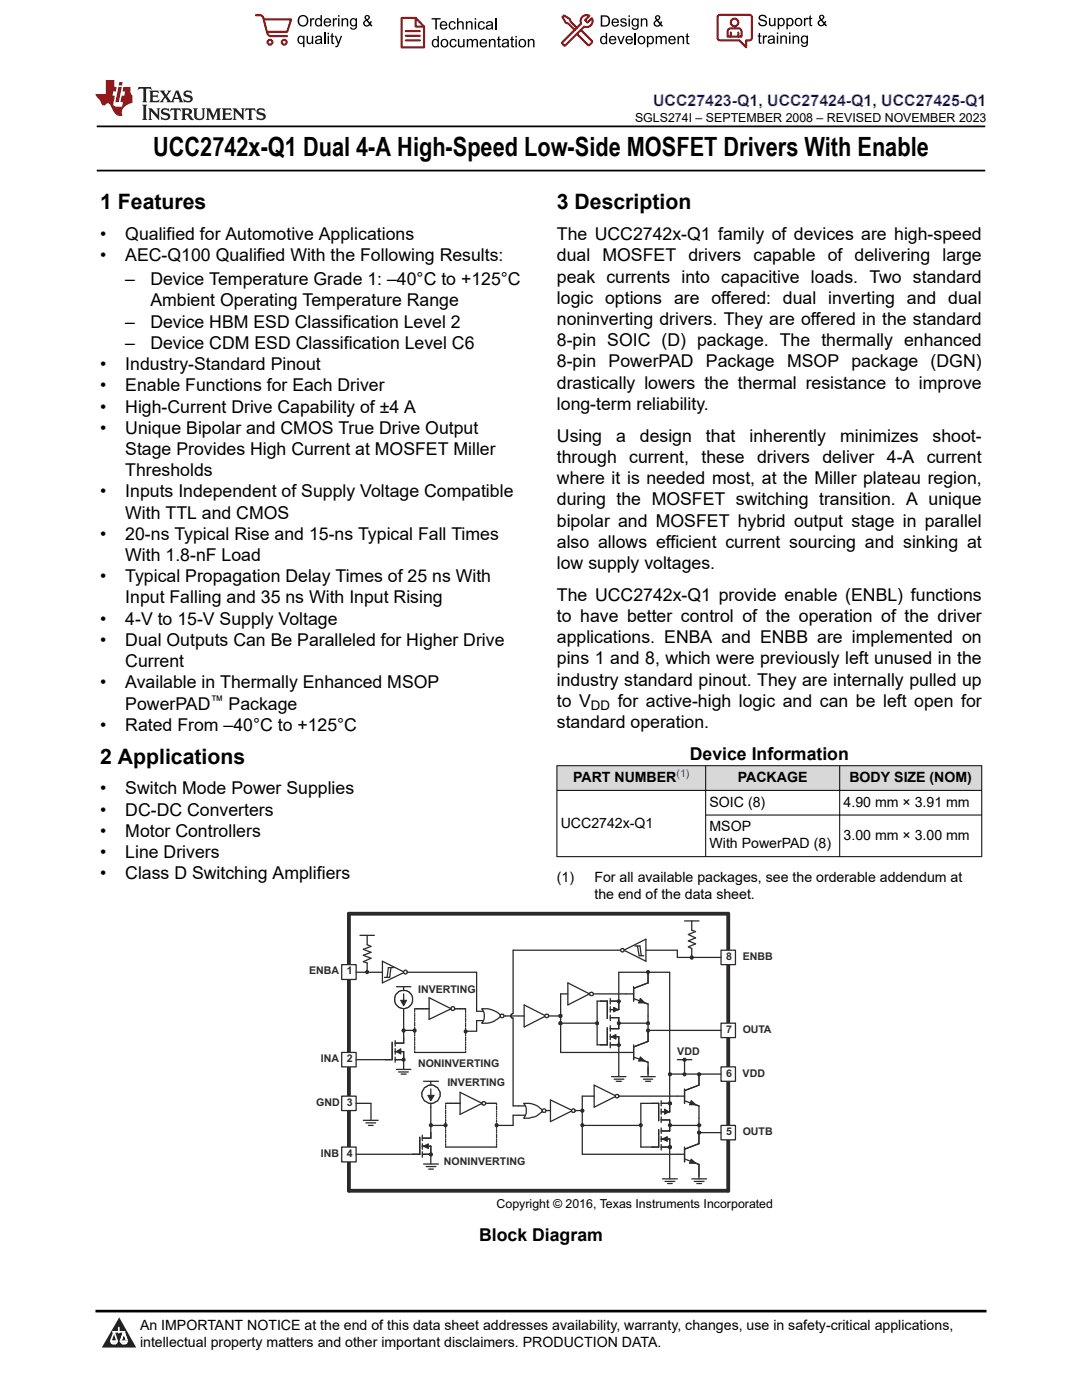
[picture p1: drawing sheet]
<svg xmlns="http://www.w3.org/2000/svg" width="216mm" height="279mm" viewBox="0 0 216 279" stroke-linecap="round" stroke-linejoin="round" font-family="sans-serif">
<defs><g id="words">
<text font-size="5.3" x="30.6" y="31.2">UCC2742x-Q1 Dual 4-A High-Speed Low-Side MOSFET Drivers With Enable</text>
<g font-size="4.2">
<text x="20" y="41.8">1 Features</text>
<text x="111.1" y="41.8">3 Description</text>
<text x="20" y="152.4">2 Applications</text>
</g>
<g font-size="3.5">
<text x="20" y="47.9">•</text>
<text x="25" y="47.9">Qualified for Automotive Applications</text>
<text x="111.1" y="47.9">The UCC2742x-Q1 family of devices are high-speed</text>
<text x="20" y="52.2">•</text>
<text x="25" y="52.2">AEC-Q100 Qualified With the Following Results:</text>
<text x="111.1" y="52.2">dual MOSFET drivers capable of delivering large</text>
<text x="25" y="56.9">–</text>
<text x="30" y="56.9">Device Temperature Grade 1: –40°C to +125°C</text>
<text x="111.1" y="56.4">peak currents into capacitive loads. Two standard</text>
<text x="25" y="65.4">–</text>
<text x="30" y="61.2">Ambient Operating Temperature Range</text>
<text x="30" y="65.4">Device HBM ESD Classification Level 2</text>
<text x="111.1" y="64.9">noninverting drivers. They are offered in the standard</text>
<text x="111.1" y="60.6">logic options are offered: dual inverting and dual</text>
<text x="25" y="69.6">–</text>
<text x="30" y="69.6">Device CDM ESD Classification Level C6</text>
<text x="111.1" y="69.1">8-pin SOIC (D) package. The thermally enhanced</text>
<text x="20" y="73.9">•</text>
<text x="25" y="73.9">Industry-Standard Pinout</text>
<text x="111.1" y="77.6">drastically lowers the thermal resistance to improve</text>
<text x="111.1" y="73.3">8-pin PowerPAD Package MSOP package (DGN)</text>
<text x="20" y="78.1">•</text>
<text x="20" y="82.3">•</text>
<text x="25" y="78.1">Enable Functions for Each Driver</text>
<text x="25" y="82.3">High-Current Drive Capability of ±4 A</text>
<text x="111.1" y="81.8">long-term reliability.</text>
<text x="20" y="86.6">•</text>
<text x="25" y="86.6">Unique Bipolar and CMOS True Drive Output</text>
<text x="111.1" y="88.2">Using</text>
<text x="122.9" y="88.2">a</text>
<text x="127.7" y="88.2">design</text>
<text x="140.9" y="88.2">that</text>
<text x="149.5" y="88.2">inherently</text>
<text x="167.6" y="88.2">minimizes</text>
<text x="186.1" y="88.2">shoot-</text>
<text x="25" y="90.8">Stage Provides High Current at MOSFET Miller</text>
<text x="25" y="95">Thresholds</text>
<text x="111.1" y="92.4">through current, these drivers deliver 4-A current</text>
<text x="20" y="99.3">•</text>
<text x="25" y="99.3">Inputs Independent of Supply Voltage Compatible</text>
<text x="111.1" y="96.6">where it is needed most, at the Miller plateau region,</text>
<text x="111.1" y="100.9">during the MOSFET switching transition. A unique</text>
<text x="20" y="107.7">•</text>
<text x="25" y="103.5">With TTL and CMOS</text>
<text x="25" y="107.7">20-ns Typical Rise and 15-ns Typical Fall Times</text>
<text x="111.1" y="105.1">bipolar and MOSFET hybrid output stage in parallel</text>
<text x="25" y="112">With 1.8-nF Load</text>
<text x="111.1" y="113.6">low supply voltages.</text>
<text x="111.1" y="109.3">also allows efficient current sourcing and sinking at</text>
<text x="20" y="116.2">•</text>
<text x="25" y="116.2">Typical Propagation Delay Times of 25 ns With</text>
<text x="111.1" y="119.9">The UCC2742x-Q1 provide enable (ENBL) functions</text>
<text x="20" y="124.7">•</text>
<text x="25" y="120.4">Input Falling and 35 ns With Input Rising</text>
<text x="25" y="124.7">4-V to 15-V Supply Voltage</text>
<text x="111.1" y="124.1">to have better control of the operation of the driver</text>
<text x="20" y="128.9">•</text>
<text x="25" y="128.9">Dual Outputs Can Be Paralleled for Higher Drive</text>
<text x="111.1" y="128.4">applications. ENBA and ENBB are implemented on</text>
<text x="20" y="137.4">•</text>
<text x="25" y="133.1">Current</text>
<text x="25" y="137.4">Available in Thermally Enhanced MSOP</text>
<text x="111.1" y="132.6">pins 1 and 8, which were previously left unused in the</text>
<text x="111.1" y="136.8">industry standard pinout. They are internally pulled up</text>
<text x="25" y="141.6">PowerPAD</text>
<text x="45.6" y="141.6">Package</text>
<text x="111.1" y="141.1">to V</text>
<text x="123.3" y="141.1">for active-high logic and can be left open for</text>
<text x="20" y="145.8">•</text>
<text x="25" y="145.8">Rated From –40°C to +125°C</text>
<text x="111.1" y="145.3">standard operation.</text>
<text x="137.6" y="151.7">Device Information</text>
<text x="20" y="158.5">•</text>
<text x="25" y="158.5">Switch Mode Power Supplies</text>
<text x="20" y="162.8">•</text>
<text x="20" y="167">•</text>
<text x="25" y="162.8">DC-DC Converters</text>
<text x="25" y="167">Motor Controllers</text>
<text x="20" y="171.2">•</text>
<text x="25" y="171.2">Line Drivers</text>
<text x="20" y="175.5">•</text>
<text x="25" y="175.5">Class D Switching Amplifiers</text>
<text x="95.6" y="247.6">Block Diagram</text>
</g>
<text font-size="3.2" fill="#00f" x="130.3" y="21.1">UCC27423-Q1, UCC27424-Q1, UCC27425-Q1</text>
<g font-size="2.8">
<text x="114.4" y="156.1">PART NUMBER</text>
<text x="141.6" y="161">SOIC (8)</text>
<text x="147.2" y="156.1">PACKAGE</text>
<text x="168.3" y="161">4.90 mm × 3.91 mm</text>
<text x="169.5" y="156.1">BODY SIZE (NOM)</text>
<text x="111.9" y="165.2">UCC2742x-Q1</text>
<text x="141.6" y="165.9">MSOP</text>
<text x="168.3" y="167.6">3.00 mm × 3.00 mm</text>
<text x="141.6" y="169.3">With PowerPAD (8)</text>
<text x="111.1" y="176.1">(1)</text>
<text x="118.6" y="176.1">For all available packages, see the orderable addendum at</text>
<text x="118.6" y="179.5">the end of the data sheet.</text>
<text x="27.9" y="265.5">An IMPORTANT NOTICE at the end of this data sheet addresses availability, warranty, changes, use in safety-critical applications,</text>
<text x="27.9" y="268.9">intellectual property matters and other important disclaimers. PRODUCTION DATA.</text>
</g>
<g font-size="2.6">
<text x="42" y="140.8">™</text>
<text x="117.9" y="141.8">DD</text>
</g>
<g font-size="2.5">
<text x="126.7" y="24.3">SGLS274I – SEPTEMBER 2008 – REVISED NOVEMBER 2023</text>
<text x="99.1" y="241.1">Copyright © 2016, Texas Instruments Incorporated</text>
</g>
<text font-size="2.1" fill="#00f" x="135" y="155.1">(1)</text>
<g font-size="2.1" fill="#2b292a">
<text x="144.9" y="191.6">8</text>
<text x="148.2" y="191.6">ENBB</text>
<text x="61.7" y="194.5">ENBA</text>
<text x="69.2" y="194.5">1</text>
<text x="83.4" y="198.1">INVERTING</text>
<text x="144.9" y="206.1">7</text>
<text x="148.2" y="206.1">OUTA</text>
<text x="64" y="212">INA</text>
<text x="69.2" y="212">2</text>
<text x="83.4" y="213">NONINVERTING</text>
<text x="135.2" y="210.5">VDD</text>
<text x="144.9" y="214.9">6</text>
<text x="148.2" y="214.9">VDD</text>
<text x="63.1" y="220.7">GND</text>
<text x="69.2" y="220.7">3</text>
<text x="89.3" y="216.7">INVERTING</text>
<text x="144.9" y="226.5">5</text>
<text x="148.2" y="226.5">OUTB</text>
<text x="64" y="230.9">INB</text>
<text x="69.2" y="230.9">4</text>
<text x="88.6" y="232.6">NONINVERTING</text>
</g>
</g></defs>
<path d="M19.3 25.2h177.3M19.3 34h177.3" fill="none" stroke="#000" stroke-width=".35"/>
<g fill="#d8d8d8">
<path d="M111.1 152.8h84.8v4.9h-84.8z" fill-rule="evenodd"/>
<path d="M111.2 152.9h29.5v4.8h-29.5z" fill-rule="evenodd"/>
<path d="M140.9 152.9h26.6v4.8h-26.6z" fill-rule="evenodd"/>
<path d="M167.6 152.9h28.2v4.8h-28.2z" fill-rule="evenodd"/>
</g>
<path d="M111.1 152.8h84.9M111.1 157.7h84.9M111.1 152.8v18.2M140.8 152.8v18.2M167.6 152.8v18.2M195.9 152.8v18.2M111.1 171h84.9M140.8 162.7h55.2" fill="none" stroke="#000" stroke-width=".2"/>
<path d="M69.6 182.4h75.7v55.2h-75.7z" fill="none" stroke="#2b292a" stroke-width=".76"/>
<path d="M68.2 192.5h2.9v3h-2.9z" fill-rule="evenodd" fill="#fff"/>
<g fill="none" stroke="#2b292a" stroke-width=".25">
<path d="M68.2 192.5h2.9v3h-2.9zM80.5 196.9v.8M80.5 201.3v.7"/>
<circle cx="80.5" cy="199.5" r="1.84"/>
</g>
<path d="M80 199.6h1.1l-.6 1.1z" fill-rule="evenodd" fill="#2b292a"/>
<path d="M80 199.6h1.1l-.6 1.1z" fill="none" stroke="#2b292a" stroke-width=".2"/>
<path d="M80.5 198.4v1.6" fill="none" stroke="#2b292a" stroke-width=".25"/>
<path d="M68.2 210h2.9v2.9h-2.9z" fill-rule="evenodd" fill="#fff"/>
<path d="M68.2 210h2.9v2.9h-2.9z" fill="none" stroke="#2b292a" stroke-width=".25"/>
<path d="M79.1 209.9l.9-.5v.9z" fill="#2b292a"/>
<path d="M78.3 208v3.5h-7.2M78.8 209.9h1.7v1.6h-1.7M78.8 207.7v1.1M78.8 209.3v1.1M78.8 211v1M79.1 209.9l.9-.5v.9zM80.5 202v6.2h-1.7" fill="none" stroke="#2b292a" stroke-width=".25"/>
<path d="M68.2 218.8h2.9v2.8h-2.9z" fill-rule="evenodd" fill="#fff"/>
<path d="M85.6 199.1l4.4 2.2-4.4 2.1zM68.2 218.8h2.9v2.8h-2.9zM71.1 220.2h2.9v3.4M72.5 223.6h3M73 224.1h2M73.5 224.6h.9" fill="none" stroke="#2b292a" stroke-width=".25"/>
<path d="M90.1 201.1l.2-.1 .2 .1-.1 .4-.1 .1-.3-.2z" fill-rule="evenodd" fill="#fff"/>
<path d="M90.1 201.1l.2-.1 .2 .1-.1 .4-.1 .1-.3-.2z" fill="none" stroke="#2b292a" stroke-width=".25"/>
<path d="M80.4 205.4h.3l.1 .2-.2 .4h-.1l-.3-.4z" fill-rule="evenodd" fill="#2b292a"/>
<path d="M80.4 205.4h.3l.1 .2-.2 .4h-.1l-.3-.4zM80.5 205.6h2.2" fill="none" stroke="#2b292a" stroke-width=".25"/>
<path d="M82.6 205.4h.3l.1 .2v.2l-.3 .2-.3-.4z" fill-rule="evenodd" fill="#2b292a"/>
<g fill="none" stroke="#2b292a" stroke-width=".25">
<path d="M82.6 205.4h.3l.1 .2v.2l-.3 .2-.3-.4zM82.7 201.3v.2M82.7 201.7v.2M82.7 202.2v.2M82.7 202.6v.2M82.7 203.1v.3M82.7 203.5v.3M82.7 204v.3M82.7 204.5v.2M82.7 205v.2M82.7 205.4v.4M82.7 206.1v.2"/>
<path d="M82.7 206.5v.2M82.7 207v.2M82.7 207.4v.3M82.7 207.9v.3M82.7 208.3v.3M82.7 208.9v.2M82.7 209.3v.2M82.7 209.8v.2h10.2v-.2M83 201.3h.3M83.5 201.3h.2M83.9 201.3h.3M84.4 201.3h.2"/>
<path d="M84.9 201.3h.2M85.4 201.3h.1M90.7 201.3h.3M91.2 201.3h.2M91.6 201.3h.3M92.1 201.3h.2M92.6 201.3h.2M92.9 201.4v.3M92.9 201.8v.3M92.9 202.3v.3M92.9 202.8v.2M92.9 203.3v.2"/>
<path d="M92.9 203.7v.2M92.9 204.2v.3M92.9 204.6v.3M92.9 205.1v.3M92.9 205.6v.2M92.9 206.1v.2M92.9 206.5v.2M92.9 207v.2M92.9 207.4v.3M92.9 207.9v.3M92.9 208.3v.3M92.9 208.9v.2"/>
<path d="M92.9 209.3v.2"/>
</g>
<path d="M111.5 202.6l.5-.1v.5h-.4z" fill-rule="evenodd" fill="#2b292a"/>
<path d="M113.3 198.4h-1.4v5.8M111.5 202.6l.5-.1v.5h-.4z" fill="none" stroke="#2b292a" stroke-width=".25"/>
<path d="M111.6 203.9h.4v.6l-.5-.1z" fill-rule="evenodd" fill="#2b292a"/>
<path d="M79.1 213.4h2.9M79.5 213.9h2M80 214.4h1.1M80.5 211.5v1.9M111.6 203.9h.4v.6l-.5-.1z" fill="none" stroke="#2b292a" stroke-width=".25"/>
<path d="M80.4 211.2h.3v.5l-.4-.1-.1-.1z" fill-rule="evenodd" fill="#2b292a"/>
<path d="M80.4 211.2h.3v.5l-.4-.1-.1-.1z" fill="none" stroke="#2b292a" stroke-width=".25"/>
<path d="M122.5 201.1l.8 .4-.8 .4z" fill="#2b292a"/>
<path d="M119.8 199.8h1.4v3.5M121.8 199.8h1.7v1.7h-1.7M121.8 199.3v1.1M121.8 203.1h1.7v1.1M121.8 200.9v1.1M121.8 202.6v1.1M122.5 201.1l.8 .4-.8 .4z" fill="none" stroke="#2b292a" stroke-width=".25"/>
<path d="M127.8 199.3l.8 .8h-1.2z" fill="#2b292a"/>
<path d="M118.2 198.4h8.2M126.4 196.9v2.9M126.4 199.3l2.9 1.1M127.8 199.3l.8 .8h-1.2zM129.3 194v2.2l-2.9 1.1M128.5 200l.8 .4M129.3 200.4v2.4" fill="none" stroke="#2b292a" stroke-width=".25"/>
<path d="M119 203.9h.3v.6l-.4-.1-.1-.2z" fill-rule="evenodd" fill="#2b292a"/>
<path d="M119.8 199.8h-.6v4.4h-7.3M119 203.9h.3v.6l-.4-.1-.1-.2z" fill="none" stroke="#2b292a" stroke-width=".25"/>
<path d="M123.3 203.9h.3l.2 .3-.2 .3-.4-.1z" fill-rule="evenodd" fill="#2b292a"/>
<path d="M123.3 203.9h.3l.2 .3-.2 .3-.4-.1z" fill="none" stroke="#2b292a" stroke-width=".25"/>
<path d="M122 206.9l.9-.4v.8z" fill="#2b292a"/>
<path d="M119.2 204.2v4.3h2v-3.4M121.8 206.9h1.7v1.6h-1.7M121.8 204.7v1.1M121.8 206.4v1.1M121.8 208v1.1M122 206.9l.9-.4v.8zM129.3 204.2h-5.8v1.1h-1.7" fill="none" stroke="#2b292a" stroke-width=".25"/>
<path d="M129.1 203.9h.4v.6l-.4-.1z" fill-rule="evenodd" fill="#2b292a"/>
<path d="M129.1 203.9h.4v.6l-.4-.1z" fill="none" stroke="#2b292a" stroke-width=".25"/>
<path d="M129.1 205.4h.4l.1 .2-.2 .4-.3-.2z" fill-rule="evenodd" fill="#2b292a"/>
<path d="M129.1 205.4h.4l.1 .2-.2 .4-.3-.2zM129.3 202.8v2.8" fill="none" stroke="#2b292a" stroke-width=".25"/>
<path d="M143.9 204.2h2.9v2.9h-2.9z" fill-rule="evenodd" fill="#fff"/>
<path d="M122 214.9h2.9M122.5 215.4h2M123 215.8h1M123.5 208.5v6.4M129.3 205.6h14.6M143.9 204.2h2.9v2.9h-2.9z" fill="none" stroke="#2b292a" stroke-width=".25"/>
<path d="M127.8 211l.8 .7h-1.2z" fill="#2b292a"/>
<path d="M111.9 204.2v5.8h14.5M126.4 208.5v3M126.4 211l2.9 1M127.8 211l.8 .7h-1.2zM128.5 211.7l.8 .3M129.3 205.6v2.2l-2.9 1.1M129.3 212v2.4" fill="none" stroke="#2b292a" stroke-width=".25"/>
<path d="M143.9 189.6h2.9v2.9h-2.9z" fill-rule="evenodd" fill="#fff"/>
<path d="M129.3 194h-5.8v5.8M143.9 189.6h2.9v2.9h-2.9z" fill="none" stroke="#2b292a" stroke-width=".25"/>
<path d="M129.1 193.9l.3-.2 .2 .4-.4 .2z" fill-rule="evenodd" fill="#2b292a"/>
<path d="M129.1 193.9l.3-.2 .2 .4-.4 .2zM127.9 214.9h2.8M128.4 215.4h1.8M128.8 215.8h1M129.3 212.9v2" fill="none" stroke="#2b292a" stroke-width=".25"/>
<path d="M68.2 228.9h2.9v3h-2.9z" fill-rule="evenodd" fill="#fff"/>
<path d="M68.2 228.9h2.9v3h-2.9z" fill="none" stroke="#2b292a" stroke-width=".25"/>
<path d="M84.5 228.8l1-.5v.9z" fill="#2b292a"/>
<path d="M91.8 218l4.4 2.2-4.4 2.2zM83.8 227v3.4h-12.7M84.3 228.8h1.7v1.6h-1.7M84.3 226.5v1.1M84.3 228.2v1.1M84.3 229.9v1.1M84.5 228.8l1-.5v.9zM86 221v6.1h-1.7" fill="none" stroke="#2b292a" stroke-width=".25"/>
<path d="M96.2 220l.4-.1 .1 .5-.4 .1z" fill-rule="evenodd" fill="#fff"/>
<path d="M96.2 220l.4-.1 .1 .5-.4 .1z" fill="none" stroke="#2b292a" stroke-width=".25"/>
<circle cx="86" cy="224.6" r=".3" fill="#2b292a"/>
<g fill="none" stroke="#2b292a" stroke-width=".25">
<path d="M86 224.6h2.9"/>
<circle cx="86" cy="224.6" r=".3"/>
</g>
<path d="M88.7 224.3h.4l.1 .4-.3 .2-.2-.1z" fill-rule="evenodd" fill="#2b292a"/>
<g fill="none" stroke="#2b292a" stroke-width=".25">
<path d="M88.7 224.3h.4l.1 .4-.3 .2-.2-.1zM88.9 220.2v.2M88.9 220.6v.3M88.9 221v.3M88.9 221.6v.2M88.9 222v.2M88.9 222.5v.2M88.9 222.9v.3M88.9 223.4v.3M88.9 223.8v.3M88.9 224.3v.5M88.9 225v.2"/>
<path d="M88.9 225.4v.3M88.9 225.9v.2M88.9 226.4v.2M88.9 226.8v.3M88.9 227.3v.3M88.9 227.7v.3M88.9 228.2v.3M88.9 228.7v.2h10.2v-.2M89.2 220.2h.2M89.7 220.2h.2M90.1 220.2h.3M90.6 220.2h.3"/>
<path d="M91 220.2h.3M91.5 220.2h.3M96.9 220.2h.2M97.4 220.2h.2M97.8 220.2h.3M98.3 220.2h.2M98.7 220.2h.3M99.1 220.3v.2M99.1 220.8v.2M99.1 221.2v.3M99.1 221.7v.3M99.1 222.2v.2"/>
<path d="M99.1 222.7v.2M99.1 223.2v.1M99.1 223.6v.2M99.1 224.1v.2M99.1 224.5v.3M99.1 225v.2M99.1 225.4v.3M99.1 225.9v.2M99.1 226.4v.2M99.1 226.8v.3M99.1 227.3v.3M99.1 227.7v.3"/>
<path d="M99.1 228.2v.3"/>
</g>
<path d="M98.8 224.4l.4-.1 .2 .3-.4 .3z" fill-rule="evenodd" fill="#2b292a"/>
<path d="M98.8 224.4l.4-.1 .2 .3-.4 .3z" fill="none" stroke="#2b292a" stroke-width=".25"/>
<path d="M116 221.4h.4l.1 .2-.2 .4-.4-.2z" fill-rule="evenodd" fill="#2b292a"/>
<path d="M118.6 218.8h-2.4v2.8M116 221.4h.4l.1 .2-.2 .4-.4-.2z" fill="none" stroke="#2b292a" stroke-width=".25"/>
<path d="M115.9 224.4l.4-.1 .2 .3-.3 .3-.3-.2z" fill-rule="evenodd" fill="#2b292a"/>
<path d="M84.5 232.3h3M85 232.8h2M85.5 233.3h1M86 230.4v1.9M115.9 224.4l.4-.1 .2 .3-.3 .3-.3-.2z" fill="none" stroke="#2b292a" stroke-width=".25"/>
<circle cx="86" cy="230.4" r=".3" fill="#2b292a"/>
<circle cx="86" cy="230.4" r=".3" fill="none" stroke="#2b292a" stroke-width=".25"/>
<path d="M132.6 221.4l.9 .5-.9 .4z" fill="#2b292a"/>
<path d="M131.9 219.7v1M130.1 220.2h1.3v3.5M131.9 223.5h1.7v1.1M131.9 220.2h1.7v1.7h-1.7M131.9 221.3v1.1M131.9 222.9v1.1M132.6 221.4l.9 .5-.9 .4z" fill="none" stroke="#2b292a" stroke-width=".25"/>
<path d="M137.9 219.7l.9 .8h-1.2z" fill="#2b292a"/>
<path d="M123.5 218.8h13.1M136.6 217.3v2.9M136.6 219.7l2.9 1M137.9 219.7l.9 .8h-1.2zM139.5 214.4v2.2l-2.9 1.1M138.6 220.5l.9 .2M139.5 220.7v2.5" fill="none" stroke="#2b292a" stroke-width=".25"/>
<path d="M127.6 224.4l.4-.1 .1 .4-.3 .2-.3-.3z" fill-rule="evenodd" fill="#2b292a"/>
<path d="M127.6 224.4l.4-.1 .1 .4-.3 .2-.3-.3zM130.1 220.2h-2.2v4.4h-11.7" fill="none" stroke="#2b292a" stroke-width=".25"/>
<path d="M133.5 224.3h.4l.1 .4-.3 .2-.2-.1z" fill-rule="evenodd" fill="#2b292a"/>
<path d="M133.5 224.3h.4l.1 .4-.3 .2-.2-.1z" fill="none" stroke="#2b292a" stroke-width=".25"/>
<path d="M132.2 227.3l.9-.4v.8z" fill="#2b292a"/>
<path d="M127.9 224.6v4.3h3.5v-3.5M131.9 227.3h1.7v1.6h-1.7M131.9 225.1v1.1M131.9 226.8v1M131.9 228.4v1.1M132.2 227.3l.9-.4v.8zM139.5 224.6h-5.9v1.1h-1.7" fill="none" stroke="#2b292a" stroke-width=".25"/>
<path d="M139.2 224.4l.4-.1 .2 .1v.3l-.3 .2-.3-.2z" fill-rule="evenodd" fill="#2b292a"/>
<path d="M139.2 224.4l.4-.1 .2 .1v.3l-.3 .2-.3-.2z" fill="none" stroke="#2b292a" stroke-width=".25"/>
<path d="M139.2 225.9l.4-.1 .2 .1v.2l-.2 .2h-.3z" fill-rule="evenodd" fill="#2b292a"/>
<path d="M139.2 225.9l.4-.1 .2 .1v.2l-.2 .2h-.3zM139.5 223.2v2.8" fill="none" stroke="#2b292a" stroke-width=".25"/>
<path d="M143.9 224.6h2.9v2.9h-2.9z" fill-rule="evenodd" fill="#fff"/>
<path d="M132.2 235.3h3M132.7 235.8h1.9M133.2 236.2h.9M133.6 228.9v6.4M139.5 226h4.4M143.9 224.6h2.9v2.9h-2.9z" fill="none" stroke="#2b292a" stroke-width=".25"/>
<path d="M137.9 231.4l.9 .7h-1.2z" fill="#2b292a"/>
<g fill="none" stroke="#2b292a" stroke-width=".25">
<path d="M79.1 196.9h2.9M129.3 194h4.3v26.2M84.7 217.1a1.86 1.86 0 0 1 3 .5 1.86 1.86 0 0 1-1.5 2.6 1.86 1.86 0 0 1-2-2.2zM86 215.8v.8M86 220.2v.8M116.2 224.6v5.8h20.4M136.6 228.9v3M136.6 231.3l2.9 1.1M137.9 231.4l.9 .7h-1.2zM138 235.3h3M138.5 235.8h2M138.6 232.1l.9 .3"/>
<path d="M139 236.2h1M139.5 226v2.2l-2.9 1.1M139.5 232.4v2.9"/>
</g>
<path d="M85.4 218.6h1.2l-.6 1.1z" fill-rule="evenodd" fill="#2b292a"/>
<path d="M85.4 218.6h1.2l-.6 1.1z" fill="none" stroke="#2b292a" stroke-width=".2"/>
<path d="M71.8 186.7h2.9M86 217.3v1.6" fill="none" stroke="#2b292a" stroke-width=".25"/>
<path d="M143.9 212.9h2.9v2.9h-2.9z" fill-rule="evenodd" fill="#fff"/>
<path d="M143.9 212.9h2.9v2.9h-2.9z" fill="none" stroke="#2b292a" stroke-width=".25"/>
<path d="M133.5 214.2h.4l.1 .3-.3 .2-.2-.1z" fill-rule="evenodd" fill="#2b292a"/>
<path d="M133.5 214.2h.4l.1 .3-.3 .2-.2-.1zM133.6 214.4h10.3" fill="none" stroke="#2b292a" stroke-width=".25"/>
<path d="M139.2 214.3l.4-.2 .2 .2v.2l-.3 .2-.3-.2z" fill-rule="evenodd" fill="#2b292a"/>
<path d="M113.3 196.2l4.3 2.2-4.3 2.2zM82.7 201.3h2.9M90.5 201.3h2.4M139.2 214.3l.4-.2 .2 .2v.2l-.3 .2-.3-.2zM88.9 220.2h2.9M96.7 220.2h2.4" fill="none" stroke="#2b292a" stroke-width=".25"/>
<path d="M117.8 198.1h.2l.2 .3-.2 .2h-.2l-.2-.2z" fill-rule="evenodd" fill="#fff"/>
<path d="M117.8 198.1h.2l.2 .3-.2 .2h-.2l-.2-.2zM118.6 216.6l4.4 2.2-4.4 2.2z" fill="none" stroke="#2b292a" stroke-width=".25"/>
<path d="M123 218.6l.3-.1 .2 .1v.2l-.5 .2z" fill-rule="evenodd" fill="#fff"/>
<path d="M123 218.6l.3-.1 .2 .1v.2l-.5 .2z" fill="none" stroke="#2b292a" stroke-width=".25"/>
<path d="M123.2 208.4l.4-.1 .2 .2-.2 .4h-.2z" fill-rule="evenodd" fill="#2b292a"/>
<path d="M123.2 208.4l.4-.1 .2 .2-.2 .4h-.2z" fill="none" stroke="#2b292a" stroke-width=".25"/>
<path d="M123.2 199.7l.4-.2 .2 .3-.2 .3h-.2z" fill-rule="evenodd" fill="#2b292a"/>
<path d="M123.2 199.7l.4-.2 .2 .3-.2 .3h-.2z" fill="none" stroke="#2b292a" stroke-width=".25"/>
<path d="M133.5 228.7h.4v.5h-.4z" fill-rule="evenodd" fill="#2b292a"/>
<path d="M133.5 228.7h.4v.5h-.4z" fill="none" stroke="#2b292a" stroke-width=".25"/>
<path d="M133.5 219.9h.4v.6h-.4z" fill-rule="evenodd" fill="#2b292a"/>
<path d="M76.3 191.8l4.4 2.2-4.4 2.2zM138 183.8v1.9l.8 .2-1.4 .6 1.4 .7-1.4 .6 1.4 .6-1.4 .6 .6 .3v1.8M133.5 219.9h.4v.6h-.4z" fill="none" stroke="#2b292a" stroke-width=".25"/>
<path d="M80.8 193.9l.2-.2 .3 .3-.3 .3-.3-.3z" fill-rule="evenodd" fill="#fff"/>
<path d="M78 193.2l-.3 1.9h-1M78.5 193.1h-1l-.3 2M80.8 193.9l.2-.2 .3 .3-.3 .3-.3-.3zM124.5 189.6l4.4-2.2v4.4zM136.6 183.8h2.9" fill="none" stroke="#2b292a" stroke-width=".25"/>
<path d="M124.1 189.4l.4 .1v.3h-.5l-.1-.2z" fill-rule="evenodd" fill="#fff"/>
<path d="M71.1 194h5.2M73.3 186.7v1.8l.7 .4-1.5 .6 1.5 .6-1.5 .6 1.5 .5-1.5 .7 .8 .3v1.8M124.1 189.4l.4 .1v.3h-.5l-.1-.2zM126.7 188.8h1l.3 1.9M127.2 188.8l.3 1.9h1M128.9 189.6h6.3v1.5h8.7" fill="none" stroke="#2b292a" stroke-width=".25"/>
<path d="M73.2 193.7l.3 .2-.2 .4-.4-.3z" fill-rule="evenodd" fill="#2b292a"/>
<path d="M73.2 193.7l.3 .2-.2 .4-.4-.3zM84.5 215.8h3" fill="none" stroke="#2b292a" stroke-width=".25"/>
<path d="M92.7 205.7l.3-.1 .2 .2-.2 .3h-.2z" fill-rule="evenodd" fill="#2b292a"/>
<path d="M81.3 194h13.8v7.8M92.7 205.7l.3-.1 .2 .2-.2 .3h-.2z" fill="none" stroke="#2b292a" stroke-width=".25"/>
<path d="M96.2 220a.36 .36 0 0 1 .6-.1 .36 .36 0 0 1 0 .6 .36 .36 0 0 1-.6-.1z" fill-rule="evenodd" fill="#fff"/>
<path d="M95.1 201.8h2.9M95.1 203.7h2.9M98 202.8h2.9M96.2 220a.36 .36 0 0 1 .6-.1 .36 .36 0 0 1 0 .6 .36 .36 0 0 1-.6-.1z" fill="none" stroke="#2b292a" stroke-width=".25"/>
<path d="M96.1 201.3a4.2 4.2 0 0 1 3.8 1.5 4.2 4.2 0 0 1-3.8 1.4 2.21 2.21 0 0 0 0-2.9z" fill-rule="evenodd" fill="#fff"/>
<path d="M96.1 201.3a4.2 4.2 0 0 1 3.8 1.5 4.2 4.2 0 0 1-3.8 1.4 2.21 2.21 0 0 0 0-2.9z" fill="none" stroke="#2b292a" stroke-width=".25"/>
<path d="M100 202.5h.2l.2 .3-.2 .1-.4-.1z" fill-rule="evenodd" fill="#fff"/>
<path d="M100 202.5h.2l.2 .3-.2 .1-.4-.1zM104.6 200.6l4.3 2.2-4.3 2.2z" fill="none" stroke="#2b292a" stroke-width=".25"/>
<path d="M109 202.6h.4l.1 .2-.2 .2h-.2l-.2-.2z" fill-rule="evenodd" fill="#fff"/>
<path d="M109 202.6h.4l.1 .2-.2 .2h-.2l-.2-.2z" fill="none" stroke="#2b292a" stroke-width=".25"/>
<path d="M99.9 202.4h.5a.39 .39 0 0 1 0 .6 .39 .39 0 0 1-.6-.1z" fill-rule="evenodd" fill="#fff"/>
<path d="M99.9 202.4h.5a.39 .39 0 0 1 0 .6 .39 .39 0 0 1-.6-.1zM100.9 202.8h3.7" fill="none" stroke="#2b292a" stroke-width=".25"/>
<path d="M108.9 202.4h.4a.39 .39 0 0 1 0 .6 .39 .39 0 0 1-.6-.1v-.3z" fill-rule="evenodd" fill="#fff"/>
<path d="M95.1 203.7v2.1h-2.2M108.9 202.4h.4a.39 .39 0 0 1 0 .6 .39 .39 0 0 1-.6-.1v-.3zM109.5 202.8h2.4M103.5 220.7h2.9M103.5 222.6h2.9M106.4 221.6h2.9" fill="none" stroke="#2b292a" stroke-width=".25"/>
<path d="M104.5 220.2a3.9 3.9 0 0 1 3.7 1.4 3.9 3.9 0 0 1-3.7 1.6 2.3 2.3 0 0 0 0-3z" fill-rule="evenodd" fill="#fff"/>
<path d="M104.5 220.2a3.9 3.9 0 0 1 3.7 1.4 3.9 3.9 0 0 1-3.7 1.6 2.3 2.3 0 0 0 0-3z" fill="none" stroke="#2b292a" stroke-width=".25"/>
<path d="M108.4 221.5l.3 .1-.1 .3h-.2l-.2-.3z" fill-rule="evenodd" fill="#fff"/>
<path d="M109.8 219.5l4.4 2.1-4.4 2.2zM108.4 221.5l.3 .1-.1 .3h-.2l-.2-.3z" fill="none" stroke="#2b292a" stroke-width=".25"/>
<path d="M114.3 221.4l.4 .2v.2l-.2 .2-.3-.2z" fill-rule="evenodd" fill="#fff"/>
<path d="M114.3 221.4l.4 .2v.2l-.2 .2-.3-.2z" fill="none" stroke="#2b292a" stroke-width=".25"/>
<path d="M108.3 221.4a.39 .39 0 0 1 .6 0 .39 .39 0 0 1-.1 .6h-.5z" fill-rule="evenodd" fill="#fff"/>
<path d="M108.3 221.4a.39 .39 0 0 1 .6 0 .39 .39 0 0 1-.1 .6h-.5zM109.3 221.6h.5" fill="none" stroke="#2b292a" stroke-width=".25"/>
<path d="M114.2 221.4l.3-.1 .2 .3-.1 .4h-.4z" fill-rule="evenodd" fill="#fff"/>
<path d="M114.2 221.4l.3-.1 .2 .3-.1 .4h-.4z" fill="none" stroke="#2b292a" stroke-width=".25"/>
<path d="M136.5 214.1l.3 .2v.2l-.2 .2-.3-.3z" fill-rule="evenodd" fill="#2b292a"/>
<path d="M135.2 211.5h2.8M136.5 214.1l.3 .2v.2l-.2 .2-.3-.3z" fill="none" stroke="#2b292a" stroke-width=".25"/>
<path d="M136.4 211.2h.4v.5l-.5-.1v-.1z" fill-rule="evenodd" fill="#2b292a"/>
<path d="M123.9 189.6h-21.5v12.6l-.4 .2-.1 .4 .1 .3 .4 .1v17.5h1.1M136.4 211.2h.4v.5l-.5-.1v-.1zM136.6 211.5v2.9M103.5 222.6h-1.1v2h-3.3M114.7 221.6h1.5v3" fill="none" stroke="#2b292a" stroke-width=".25"/>
<path d="M122.9 218.5a.36 .36 0 0 1 .5 .1 .36 .36 0 0 1-.1 .5 .36 .36 0 0 1-.5-.2z" fill-rule="evenodd" fill="#fff"/>
<path d="M122.9 218.5a.36 .36 0 0 1 .5 .1 .36 .36 0 0 1-.1 .5 .36 .36 0 0 1-.5-.2z" fill="none" stroke="#2b292a" stroke-width=".25"/>
<path d="M117.8 198.1l.3-.1a.34 .34 0 0 1 .3 .5l-.2 .2h-.4l-.2-.3z" fill-rule="evenodd" fill="#fff"/>
<path d="M117.8 198.1l.3-.1a.34 .34 0 0 1 .3 .5l-.2 .2h-.4l-.2-.3z" fill="none" stroke="#2b292a" stroke-width=".25"/>
<circle cx="124.2" cy="189.6" r=".35" fill="#fff"/>
<circle cx="124.2" cy="189.6" r=".35" fill="none" stroke="#2b292a" stroke-width=".25"/>
<circle cx="90.3" cy="201.3" r=".38" fill="#fff"/>
<circle cx="90.3" cy="201.3" r=".38" fill="none" stroke="#2b292a" stroke-width=".25"/>
<path d="M80.8 193.6a.4 .4 0 0 1 .5 .4 .4 .4 0 0 1-.5 .4l-.3-.3v-.2z" fill-rule="evenodd" fill="#fff"/>
<path d="M80.8 193.6a.4 .4 0 0 1 .5 .4 .4 .4 0 0 1-.5 .4l-.3-.3v-.2z" fill="none" stroke="#2b292a" stroke-width=".25"/>
<path d="M137.9 190.8h.3l.2 .3-.3 .3-.3-.2z" fill-rule="evenodd" fill="#2b292a"/>
<path d="M137.9 190.8h.3l.2 .3-.3 .3-.3-.2z" fill="none" stroke="#2b292a" stroke-width=".25"/>
<path d="M0 0h215.9v23.8h-215.9z" fill-rule="evenodd" fill="#fff"/>
<path d="M27.7 17.4l-.2 .6 .5-.3h.6v.1v2.2l-.2 .4h1l-.2-.4v-2.2v-.1h.5l.5 .3-.1-.6zM29.8 18.1l.2 .4v1.5l-.2 .4h1.9l.1-.6a1.08 1.08 0 0 1-1.3 .2v-.7h.6l.4 .2v-.6l-.4 .2h-.6v-.6l.2-.1a1 1 0 0 1 1 .2l-.1-.5zM31.8 18.1l1 1.1-1 1.2h.9l-.2-.2 .4-.7 .5 .7-.2 .2h1.6l-.2-.2 .1-.4h1l.1 .4-.1 .2h.9l-.2-.3-.8-2h-.5l-1 2.2-.8-1.1 .9-1.1h-.8l.2 .2-.5 .7-.3-.7 .1-.2zM35.2 18.5l.4 1h-.8zM36.8 18.2a.65 .65 0 0 0-.2 .7 .65 .65 0 0 0 .6 .5l.7 .2 .1 .2a.79 .79 0 0 1-.7 .4 .79 .79 0 0 1-.7-.5l.1 .7 .2-.1a.93 .93 0 0 0 1.1 .1 .93 .93 0 0 0 .4-1 1.46 1.46 0 0 0-1.2-.6l-.1-.3a1.09 1.09 0 0 1 1.2 .2l-.2-.6-.1 .1-.6-.2zM28.4 20.9l.2 .4v2.3l-.2 .3h1l-.2-.3v-2.3l.2-.4zM29.6 21.6l.2 .4v1.6l-.2 .3h.8l-.3-.3v-1.4l1.7 1.8v-2l.2-.4h-.8l.2 .2 .1 1.1-1.2-1.3zM32.3 21.8a.65 .65 0 0 0-.2 .7 .65 .65 0 0 0 .7 .4l.6 .2 .1 .2a.79 .79 0 0 1-.7 .4 .79 .79 0 0 1-.7-.5l.1 .7 .2-.1a.93 .93 0 0 0 1.1 .1 .93 .93 0 0 0 .4-.9 1.46 1.46 0 0 0-1.2-.6l-.1-.4a1.09 1.09 0 0 1 1.2 .2l-.2-.6-.1 .1-.6-.1zM34.1 21.6l-.1 .7a.63 .63 0 0 1 .7-.4l.1 1.7-.3 .3h1l-.2-.3v-1.7a.66 .66 0 0 1 .8 .4l-.1-.7zM36.2 21.6l.2 .4v1.6l-.2 .3h.9l-.2-.2v-.7h.5l.1 .2a.79 .79 0 0 0 1.2 .6l-1-.9a.61 .61 0 0 0 .6-.6 .61 .61 0 0 0-.5-.6zM36.9 21.9h.2a.47 .47 0 0 1 .5 .1 .47 .47 0 0 1 .1 .5l-.2 .2h-.6zM38.5 21.6l.2 .2a2.27 2.27 0 0 0 .4 2 1.04 1.04 0 0 0 1.7-.7v-1.3l.2-.2h-.8l.2 .4v1.1a.6 .6 0 0 1-.6 .6 .6 .6 0 0 1-.6-.6v-1.1l.3-.4zM41.1 21.6l.2 .4v1.6l-.2 .3h.7l-.2-.3v-1.5l.9 1.9 .8-1.9v1.5l-.2 .3h1l-.3-.3v-1.6l.3-.4h-.8l-.7 1.5-.7-1.5zM44.3 21.6l.2 .4v1.6l-.2 .3h1.9l.1-.5a1.09 1.09 0 0 1-1.3 .1v-.6h.6l.4 .1v-.6l-.4 .2h-.6v-.6l.2-.1a1.01 1.01 0 0 1 1 .3l-.1-.6zM46.4 21.6l.3 .4v1.6l-.3 .3h.8l-.2-.3v-1.4l1.6 1.8v-2l.2-.4h-.7l.2 .2v1.1l-1.2-1.3zM49 21.6l-.1 .7a.63 .63 0 0 1 .8-.4v1.7l-.3 .3h1l-.2-.3v-1.7a.66 .66 0 0 1 .8 .4l-.1-.7zM51.4 21.8a.65 .65 0 0 0-.2 .7 .65 .65 0 0 0 .6 .4l.6 .2 .2 .2a.79 .79 0 0 1-.8 .4 .79 .79 0 0 1-.6-.5l.1 .7 .2-.1a.93 .93 0 0 0 1 .1 .93 .93 0 0 0 .5-.9 1.46 1.46 0 0 0-1.3-.6l-.1-.4a1.09 1.09 0 0 1 1.3 .2l-.2-.6-.2 .1-.5-.1z" fill="#231f20"/>
<path d="M21.1 16v2.8h-2.1l.1 .3 .9 1a.95 .95 0 0 0 .9 .9 .59 .59 0 0 1 .6-.4 .59 .59 0 0 1 .5 .4l.4 .8a1.59 1.59 0 0 0 2.1 1.3 1.61 1.61 0 0 1 1-2.2l1-.4-.1-1.5a1.59 1.59 0 0 1-.4-1.6h-1.4l-.2 .9h.5l-.1 .8h-.5l-.2 1v.2l.4 .1-.2 .9h-.6a.73 .73 0 0 1-1.1-.7l.3-1.5h-.5l.2-.8h.5l.2-.9h-.5v-1.4zM23.6 17.4l-.6 3h.7l.6-3zM23.8 16.4l-.1 .7h.7l.1-.7z" fill="#ed1c24"/>
<g fill="#000">
<path d="M59.4 4.2a1.12 1.12 0 0 1 2.2 0 1.12 1.12 0 0 1-2.2 0zM59.9 3.5a.89 .89 0 0 0-.1 1.1 .89 .89 0 0 0 1.1 .4 .88 .88 0 0 0 .3-1.3 .88 .88 0 0 0-1.3-.2z" fill-rule="evenodd"/>
<path d="M59.5 7.3l.5-.2 .5 .3v-.3h.3v2.3h-.3v-.8a.74 .74 0 0 1-1 0 .74 .74 0 0 1-.1-1zM59.8 7.5a.57 .57 0 0 0-.2 .7 .57 .57 0 0 0 .8 .2 .57 .57 0 0 0 .1-.7 .57 .57 0 0 0-.7-.2z" fill-rule="evenodd"/>
<path d="M61.9 3.6h.2v.3l.2-.2 .3-.1 .2 .1-.1 .3a.36 .36 0 0 0-.5 0 .36 .36 0 0 0 0 .4v.9h-.3z" fill-rule="evenodd"/>
<path d="M61.2 7.1h.3v.9a.41 .41 0 0 0 .4 .6 .41 .41 0 0 0 .3-.6v-.9h.3v1.7h-.2v-.3a.58 .58 0 0 1-.7 .3 .58 .58 0 0 1-.4-.6z" fill-rule="evenodd"/>
<path d="M63 3.8l.5-.2 .5 .2v-.8h.2v2.3h-.2v-.2a.75 .75 0 0 1-1-.1 .75 .75 0 0 1-.1-1zM63.2 4a.57 .57 0 0 0-.1 .7 .57 .57 0 0 0 .8 .2 .57 .57 0 0 0 .1-.7 .57 .57 0 0 0-.8-.2z" fill-rule="evenodd"/>
<path d="M63 7.3a.74 .74 0 0 1 1-.1 .74 .74 0 0 1 .3 .9v.7h-.3v-.2a.57 .57 0 0 1-.8 .2 .57 .57 0 0 1-.2-.8l1-.3a.41 .41 0 0 0-.4-.4 .41 .41 0 0 0-.4 .4l-.3-.1zM63.2 8.2a.35 .35 0 0 0 .2 .5 .35 .35 0 0 0 .5-.3l.1-.4z" fill-rule="evenodd"/>
<path d="M65.4 6.5h.3v.3h-.3zM65.4 7.1h.3v1.7h-.3z" fill-rule="evenodd"/>
<path d="M64.8 3.8a.76 .76 0 0 1 .9-.1 .76 .76 0 0 1 .4 .8h-1.2a.47 .47 0 0 0 .3 .6 .47 .47 0 0 0 .6-.4l.3 .1a.82 .82 0 0 1-1.3 .3 .82 .82 0 0 1 0-1.3zM65 4l-.1 .3h.9l-.3-.4z" fill-rule="evenodd"/>
<path d="M66.4 3.6h.3v.3l.1-.2 .4-.1 .1 .1-.1 .3a.36 .36 0 0 0-.4 0 .36 .36 0 0 0-.1 .4v.9h-.3z" fill-rule="evenodd"/>
<path d="M66.1 6.7l.3-.1v.5h.3v.3h-.3v.9l.1 .2h.2v.3a.41 .41 0 0 1-.4-.1 .41 .41 0 0 1-.2-.4v-.9h-.2v-.3h.2z" fill-rule="evenodd"/>
<path d="M66.8 7.1h.3l.4 1.4 .5-1.4h.3l-.6 1.7a.57 .57 0 0 1-.8 .6v-.3a.37 .37 0 0 0 .5-.3z" fill-rule="evenodd"/>
<path d="M67.5 3h.2v.3h-.2zM67.5 3.6h.2v1.7h-.2z" fill-rule="evenodd"/>
<path d="M68.2 3.6h.2v.3a.58 .58 0 0 1 .7-.3 .58 .58 0 0 1 .4 .7v1h-.3v-1a.4 .4 0 0 0-.4-.5 .4 .4 0 0 0-.4 .6v.9h-.2z" fill-rule="evenodd"/>
<path d="M70 3.8l.5-.2 .5 .2v-.2h.2v1.5a.71 .71 0 0 1-.5 .8 .71 .71 0 0 1-.8-.5h.2a.46 .46 0 0 0 .6 .3 .46 .46 0 0 0 .3-.6 .78 .78 0 0 1-1.1-.2 .78 .78 0 0 1 .1-1.1zM70.2 4a.53 .53 0 0 0-.1 .8 .53 .53 0 0 0 .8 0 .54 .54 0 0 0 0-.7 .54 .54 0 0 0-.7-.1z" fill-rule="evenodd"/>
<path d="M72.9 3.1a.53 .53 0 0 1 .8 .1 .53 .53 0 0 1-.3 .8l.4 .5 .1-.3 .3 .1-.2 .5 .3 .3-.2 .2-.3-.3a.71 .71 0 0 1-1.2 .1 .71 .71 0 0 1 .4-1.1l-.3-.5zM73 3.5a.3 .3 0 0 0 .6 0 .3 .3 0 0 0-.6 0zM72.9 4.3a.45 .45 0 0 0 0 .7 .45 .45 0 0 0 .7-.2l-.5-.6z" fill-rule="evenodd"/>
<path d="M86.1 3.6h1.8v.3h-.7v2h-.3v-2h-.8z" fill-rule="evenodd"/>
<path d="M86.3 8l.5-.2 .5 .2v-.8h.3v2.2h-.3v-.2a.76 .76 0 0 1-1 0 .76 .76 0 0 1-.1-1zM86.6 8.1a.58 .58 0 0 0-.2 .8 .58 .58 0 0 0 .8 .2 .58 .58 0 0 0 .1-.8 .58 .58 0 0 0-.7-.2z" fill-rule="evenodd"/>
<path d="M88.2 7.9a.81 .81 0 0 1 1.1 .2 .81 .81 0 0 1-.2 1.1 .81 .81 0 0 1-1.1-.1l-.1-.8zM88.3 8.1a.57 .57 0 0 0 0 .9 .57 .57 0 0 0 .8 0 .57 .57 0 0 0 0-.8 .57 .57 0 0 0-.8-.1z" fill-rule="evenodd"/>
<path d="M88 4.4a.77 .77 0 0 1 .9-.1 .77 .77 0 0 1 .4 .8h-1.3a.48 .48 0 0 0 .4 .6 .48 .48 0 0 0 .6-.3h.3a.83 .83 0 0 1-1.3 .4 .83 .83 0 0 1 0-1.4zM88.2 4.6l-.2 .3h1l-.3-.4z" fill-rule="evenodd"/>
<path d="M89.7 4.4a.7 .7 0 0 1 1.2 .3l-.2 .1a.45 .45 0 0 0-.6-.3 .45 .45 0 0 0-.3 .6 .45 .45 0 0 0 .3 .6 .45 .45 0 0 0 .6-.4h.3a.76 .76 0 0 1-1.1 .6 .76 .76 0 0 1-.3-1.1z" fill-rule="evenodd"/>
<path d="M89.9 8a.7 .7 0 0 1 1.2 .3h-.3a.45 .45 0 0 0-.5-.3 .45 .45 0 0 0-.3 .6 .45 .45 0 0 0 .3 .6 .45 .45 0 0 0 .6-.4l.2 .1a.76 .76 0 0 1-1 .5 .76 .76 0 0 1-.4-1.1z" fill-rule="evenodd"/>
<path d="M91.2 3.6h.3v.8a.59 .59 0 0 1 .7-.2 .59 .59 0 0 1 .3 .7v1h-.2v-1a.4 .4 0 0 0-.5-.4 .4 .4 0 0 0-.3 .5v.9h-.3z" fill-rule="evenodd"/>
<path d="M91.4 7.8h.2v.9a.41 .41 0 0 0 .5 .5 .41 .41 0 0 0 .3-.5v-.9h.3v1.6h-.3v-.2a.58 .58 0 0 1-.7 .3 .58 .58 0 0 1-.3-.7z" fill-rule="evenodd"/>
<path d="M93 4.2h.2v.3a.59 .59 0 0 1 .7-.3 .59 .59 0 0 1 .4 .7v1h-.3v-1a.41 .41 0 0 0-.4-.5 .41 .41 0 0 0-.4 .6v.9h-.2z" fill-rule="evenodd"/>
<path d="M93.1 7.8h.3v.2a.56 .56 0 0 1 1 0 .54 .54 0 0 1 .6-.2 .54 .54 0 0 1 .4 .5v1.1h-.3v-1a.34 .34 0 0 0-.3-.4 .34 .34 0 0 0-.4 .3v1.1h-.3v-1a.38 .38 0 0 0-.5-.4 .38 .38 0 0 0-.2 .6v.8h-.3z" fill-rule="evenodd"/>
<path d="M94.7 3.6h.3v.3h-.3zM94.7 4.2h.3v1.7h-.3z" fill-rule="evenodd"/>
<path d="M95.5 4.4a.7 .7 0 0 1 1.3 .3l-.3 .1a.45 .45 0 0 0-.6-.3 .45 .45 0 0 0-.3 .6 .45 .45 0 0 0 .3 .6 .45 .45 0 0 0 .6-.4h.3a.76 .76 0 0 1-1.1 .6 .76 .76 0 0 1-.3-1.1z" fill-rule="evenodd"/>
<path d="M95.9 8a.77 .77 0 0 1 .9-.2 .77 .77 0 0 1 .4 .9h-1.2a.48 .48 0 0 0 .3 .5 .48 .48 0 0 0 .6-.3h.3a.83 .83 0 0 1-1.3 .4 .83 .83 0 0 1 0-1.3zM96.1 8.1l-.1 .4h.9l-.2-.5z" fill-rule="evenodd"/>
<path d="M97.5 7.8h.3v.2a.59 .59 0 0 1 .7-.2 .59 .59 0 0 1 .4 .6v1h-.3v-1a.41 .41 0 0 0-.5-.4 .41 .41 0 0 0-.3 .5v.9h-.3z" fill-rule="evenodd"/>
<path d="M97.1 4.4a.74 .74 0 0 1 1-.1 .74 .74 0 0 1 .3 .9v.7h-.3v-.2a.59 .59 0 0 1-.8 .2 .59 .59 0 0 1-.3-.8l1.1-.3a.42 .42 0 0 0-.4-.4 .42 .42 0 0 0-.5 .4l-.2-.1zM97.3 5.3a.36 .36 0 0 0 .2 .5 .36 .36 0 0 0 .5-.2l.1-.5z" fill-rule="evenodd"/>
<path d="M99.4 7.4l.2-.2v.6h.3v.2h-.3v1l.1 .2h.2l.1 .2a.41 .41 0 0 1-.5 0 .41 .41 0 0 1-.1-.4v-1h-.2v-.2h.2z" fill-rule="evenodd"/>
<path d="M100.3 8a.74 .74 0 0 1 .9-.2 .74 .74 0 0 1 .3 .9l.1 .7h-.3v-.2a.59 .59 0 0 1-.8 .3 .59 .59 0 0 1-.3-.8l1-.3a.42 .42 0 0 0-.3-.4 .42 .42 0 0 0-.5 .3h-.3zM100.5 8.8a.36 .36 0 0 0 .1 .5 .36 .36 0 0 0 .5-.2l.2-.5z" fill-rule="evenodd"/>
<path d="M102 7.4l.3-.2v.6h.3v.2h-.3v1l.1 .2h.2v.2a.41 .41 0 0 1-.5 0 .41 .41 0 0 1-.1-.4v-1h-.2v-.2h.2z" fill-rule="evenodd"/>
<path d="M102.8 7.2h.3v.3h-.3zM102.8 7.8h.3v1.6h-.3z" fill-rule="evenodd"/>
<path d="M103.7 7.9a.81 .81 0 0 1 1.1 .2 .81 .81 0 0 1-.1 1.1 .81 .81 0 0 1-1.2-.1v-.8zM103.9 8.1a.57 .57 0 0 0-.1 .9 .57 .57 0 0 0 .8 0 .57 .57 0 0 0 0-.8 .57 .57 0 0 0-.7-.1z" fill-rule="evenodd"/>
<path d="M105.3 7.8h.3v.2a.59 .59 0 0 1 .7-.2 .59 .59 0 0 1 .4 .6v1h-.3v-1a.41 .41 0 0 0-.5-.4 .41 .41 0 0 0-.3 .5v.9h-.3z" fill-rule="evenodd"/>
<path d="M119.9 3.1h.7a1.12 1.12 0 0 1 1.1 1.1 1.12 1.12 0 0 1-1 1.1h-.8zM120.2 3.3v1.7h.4a.86 .86 0 0 0 .8-.8 .86 .86 0 0 0-.8-.9z" fill-rule="evenodd"/>
<path d="M119.9 7.4l.5-.3 .5 .3v-.8h.2v2.2h-.2v-.2a.75 .75 0 0 1-1 0 .75 .75 0 0 1-.1-1zM120.1 7.5a.57 .57 0 0 0-.1 .8 .57 .57 0 0 0 .8 .2 .57 .57 0 0 0 .1-.8 .57 .57 0 0 0-.8-.2z" fill-rule="evenodd"/>
<path d="M121.7 7.4a.76 .76 0 0 1 .9-.2 .76 .76 0 0 1 .4 .9h-1.2a.47 .47 0 0 0 .3 .5 .47 .47 0 0 0 .6-.3h.3a.82 .82 0 0 1-1.3 .4 .82 .82 0 0 1 0-1.3zM121.9 7.5l-.1 .3h.9l-.3-.4z" fill-rule="evenodd"/>
<path d="M122.2 3.9a.76 .76 0 0 1 .9-.2 .76 .76 0 0 1 .4 .9h-1.2a.47 .47 0 0 0 .4 .5 .47 .47 0 0 0 .5-.3h.3a.82 .82 0 0 1-1.3 .4 .82 .82 0 0 1 0-1.3zM122.5 4l-.2 .3h.9l-.2-.4z" fill-rule="evenodd"/>
<path d="M123.9 3.8a.71 .71 0 0 1 1.1 .3h-.2a.32 .32 0 0 0-.4-.3 .32 .32 0 0 0-.3 .4h.1a.75 .75 0 0 1 .9 .8 .72 .72 0 0 1-.7 .3 .72 .72 0 0 1-.7-.5h.3a.36 .36 0 0 0 .4 .4 .36 .36 0 0 0 .3-.5 .8 .8 0 0 1-.9-.7z" fill-rule="evenodd"/>
<path d="M123.2 7.2h.3l.4 1.3 .5-1.3h.3l-.7 1.6h-.2z" fill-rule="evenodd"/>
<path d="M125.4 3.1h.3v.3h-.3zM125.4 3.7h.3v1.6h-.3z" fill-rule="evenodd"/>
<path d="M125 7.4a.76 .76 0 0 1 .9-.2 .76 .76 0 0 1 .4 .9h-1.2a.47 .47 0 0 0 .3 .5 .47 .47 0 0 0 .6-.3h.3a.82 .82 0 0 1-1.3 .4 .82 .82 0 0 1 0-1.3zM125.2 7.5l-.1 .3h.9l-.2-.4z" fill-rule="evenodd"/>
<path d="M126.2 3.9l.5-.3 .5 .3v-.2h.2v1.4a.71 .71 0 0 1-.5 .8 .71 .71 0 0 1-.8-.5l.2 .1a.46 .46 0 0 0 .6 .2 .46 .46 0 0 0 .3-.6 .78 .78 0 0 1-1.1-.1 .78 .78 0 0 1 .1-1.1zM126.4 4a.53 .53 0 0 0-.1 .8 .53 .53 0 0 0 .8 0 .54 .54 0 0 0 0-.7 .54 .54 0 0 0-.7-.1z" fill-rule="evenodd"/>
<path d="M127.5 7.3a.8 .8 0 0 1 1.1 .2 .8 .8 0 0 1-.1 1.1 .8 .8 0 0 1-1.2-.1v-.8zM127.7 7.5a.56 .56 0 0 0-.1 .9 .56 .56 0 0 0 .8-.1 .56 .56 0 0 0 0-.7 .56 .56 0 0 0-.7-.1z" fill-rule="evenodd"/>
<path d="M127.9 3.7h.2v.2a.58 .58 0 0 1 .7-.2 .58 .58 0 0 1 .4 .6v1h-.3v-1a.4 .4 0 0 0-.4-.4 .4 .4 0 0 0-.4 .5v.9h-.2z" fill-rule="evenodd"/>
<path d="M129.1 7.2h.2v.2a.72 .72 0 0 1 1-.1 .72 .72 0 0 1 .2 1 .64 .64 0 0 1-.5 .5 .64 .64 0 0 1-.6-.2v.8h-.3zM129.5 7.5a.56 .56 0 0 0-.2 .8 .56 .56 0 0 0 .8 .2 .56 .56 0 0 0 .1-.8 .56 .56 0 0 0-.7-.2z" fill-rule="evenodd"/>
<path d="M130.8 7.2h.3v.2a.55 .55 0 0 1 .9 0 .53 .53 0 0 1 .6-.3 .53 .53 0 0 1 .4 .6v1.1h-.2v-1a.34 .34 0 0 0-.3-.4 .34 .34 0 0 0-.4 .3v1.1h-.3v-1a.37 .37 0 0 0-.5-.4 .37 .37 0 0 0-.2 .6v.8h-.3z" fill-rule="evenodd"/>
<path d="M130.8 3.2a.53 .53 0 0 1 .9 .1 .53 .53 0 0 1-.4 .8l.4 .5 .2-.4 .2 .1-.2 .5 .4 .3-.2 .3-.3-.4a.71 .71 0 0 1-1.2 .1 .71 .71 0 0 1 .3-1.1l-.2-.5zM130.9 3.6a.3 .3 0 0 0 .6 0 .3 .3 0 0 0-.6 0zM130.9 4.3a.45 .45 0 0 0 0 .7 .45 .45 0 0 0 .7-.2l-.5-.6z" fill-rule="evenodd"/>
<path d="M133.6 7.4a.76 .76 0 0 1 .9-.2 .76 .76 0 0 1 .3 .9h-1.2a.47 .47 0 0 0 .4 .5 .47 .47 0 0 0 .6-.3h.2a.82 .82 0 0 1-1.2 .4 .82 .82 0 0 1 0-1.3zM133.8 7.5l-.2 .3h1l-.3-.4z" fill-rule="evenodd"/>
<path d="M135.2 7.2h.2v.2a.58 .58 0 0 1 .7-.2 .58 .58 0 0 1 .4 .6v1h-.3v-1a.4 .4 0 0 0-.4-.4 .4 .4 0 0 0-.3 .5v.9h-.3z" fill-rule="evenodd"/>
<path d="M137 6.8l.3-.2v.6h.2v.2h-.2v1v.2h.2l.1 .2a.41 .41 0 0 1-.5 0 .41 .41 0 0 1-.1-.5v-.9h-.2v-.2h.2z" fill-rule="evenodd"/>
<path d="M151.6 3.1a.88 .88 0 0 1 1.4 .5h-.3a.49 .49 0 0 0-.5-.5 .49 .49 0 0 0-.5 .6l.1 .1a1.06 1.06 0 0 1 1.2 1 .95 .95 0 0 1-.9 .4 .95 .95 0 0 1-.8-.7h.3a.58 .58 0 0 0 .6 .5 .58 .58 0 0 0 .5-.6l-.2-.1a.95 .95 0 0 1-1.1-.9z" fill-rule="evenodd"/>
<path d="M151.4 6.7l.3-.2v.6h.2v.2h-.2v1v.2h.2l.1 .2a.41 .41 0 0 1-.5 0 .41 .41 0 0 1-.1-.5v-.9h-.2v-.2h.2z" fill-rule="evenodd"/>
<path d="M152.2 7.1h.3v.2l.1-.2h.4h.1l-.1 .3a.36 .36 0 0 0-.4 0 .36 .36 0 0 0-.1 .5v.8h-.3z" fill-rule="evenodd"/>
<path d="M153.3 7.3a.74 .74 0 0 1 1-.2 .74 .74 0 0 1 .3 .9l.1 .7h-.3l-.1-.2a.57 .57 0 0 1-.8 .3 .57 .57 0 0 1-.1-.9l.9-.2a.41 .41 0 0 0-.4-.4 .41 .41 0 0 0-.4 .3h-.3zM153.5 8.1a.35 .35 0 0 0 .2 .5 .35 .35 0 0 0 .5-.2l.1-.5z" fill-rule="evenodd"/>
<path d="M153.4 3.6h.3v.9a.41 .41 0 0 0 .4 .5 .41 .41 0 0 0 .4-.5v-.9h.2v1.6h-.2v-.2a.58 .58 0 0 1-.7 .2 .58 .58 0 0 1-.4-.6z" fill-rule="evenodd"/>
<path d="M155 6.5h.3v.3h-.3zM155 7.1h.3v1.6h-.3z" fill-rule="evenodd"/>
<path d="M155.2 3.6h.2v.2a.72 .72 0 0 1 1-.1 .72 .72 0 0 1 .2 1 .64 .64 0 0 1-.5 .5 .64 .64 0 0 1-.6-.2v.8h-.3zM155.6 3.9a.56 .56 0 0 0-.2 .8 .56 .56 0 0 0 .8 .2 .56 .56 0 0 0 .1-.8 .56 .56 0 0 0-.7-.2z" fill-rule="evenodd"/>
<path d="M155.7 7.1h.3v.2a.58 .58 0 0 1 .7-.2 .58 .58 0 0 1 .3 .6v1h-.3v-1a.4 .4 0 0 0-.4-.4 .4 .4 0 0 0-.3 .5v.9h-.3z" fill-rule="evenodd"/>
<path d="M156.9 3.6h.3v.2a.72 .72 0 0 1 .9-.1 .72 .72 0 0 1 .2 1 .64 .64 0 0 1-.4 .5 .64 .64 0 0 1-.7-.2v.8h-.3zM157.3 3.9a.56 .56 0 0 0-.1 .8 .56 .56 0 0 0 .7 .2 .56 .56 0 0 0 .2-.8 .56 .56 0 0 0-.8-.2z" fill-rule="evenodd"/>
<path d="M157.4 6.5h.3v.3h-.3zM157.4 7.1h.3v1.6h-.3z" fill-rule="evenodd"/>
<path d="M158.1 7.1h.3v.2a.58 .58 0 0 1 .7-.2 .58 .58 0 0 1 .4 .6v1h-.3v-1a.4 .4 0 0 0-.5-.4 .4 .4 0 0 0-.3 .5v.9h-.3z" fill-rule="evenodd"/>
<path d="M158.8 3.7a.8 .8 0 0 1 1.1 .2 .8 .8 0 0 1-.1 1.1 .8 .8 0 0 1-1.1-.1l-.1-.8zM159 3.9a.56 .56 0 0 0-.1 .9 .56 .56 0 0 0 .9 0 .56 .56 0 0 0-.1-.8 .56 .56 0 0 0-.7-.1z" fill-rule="evenodd"/>
<path d="M160 7.3l.5-.2 .5 .2v-.2h.2v1.4a.71 .71 0 0 1-.5 .9 .71 .71 0 0 1-.9-.5h.3a.46 .46 0 0 0 .6 .2 .46 .46 0 0 0 .2-.6 .78 .78 0 0 1-1-.1 .78 .78 0 0 1 .1-1.1zM160.2 7.4a.53 .53 0 0 0-.1 .8 .53 .53 0 0 0 .8 0 .54 .54 0 0 0 0-.7 .54 .54 0 0 0-.7-.1z" fill-rule="evenodd"/>
<path d="M160.4 3.6h.3v.2l.1-.2h.4h.1l-.1 .3a.36 .36 0 0 0-.4 0 .36 .36 0 0 0-.1 .5v.8h-.3z" fill-rule="evenodd"/>
<path d="M161.5 3.2l.3-.2v.6h.3v.2h-.3v1v.2h.3v.2a.41 .41 0 0 1-.5 0 .41 .41 0 0 1-.1-.5v-.9h-.2v-.2h.2z" fill-rule="evenodd"/>
<path d="M163.6 3.1a.53 .53 0 0 1 .8 .1 .53 .53 0 0 1-.3 .8l.4 .5 .1-.3h.3l-.2 .5 .3 .3-.2 .3-.3-.3a.71 .71 0 0 1-1.2 .1 .71 .71 0 0 1 .4-1.2l-.3-.5zM163.7 3.5a.3 .3 0 0 0 .5 0 .3 .3 0 0 0-.5 0zM163.6 4.2a.45 .45 0 0 0 0 .8 .45 .45 0 0 0 .7-.3l-.5-.6z" fill-rule="evenodd"/>
</g>
<path d="M64.8 6.5v2.3M98.9 3.6v2.3M126.8 6.6v2.2" fill="none" stroke="#000" stroke-width=".28"/>
<g fill="none" stroke="#de0000" stroke-width=".42">
<path d="M51.1 3l1 .1a1.4 1.4 0 0 1 .6 1.2l.7 2.5a.95 .95 0 0 0 1.1 .4h2.8M52.7 3.9h5.4l-.8 2.4h-4M80.1 3.6h2.8v1.7h1.7v4.2h-4.5zM81 7.1h2.8M81 6.2h2.8M81 8.1h2.8M82.9 3.6l1.7 1.7M115.1 5.5l-1.3-1.2-.1-.5-1.2-.7-.3 .3 .7 1.1 .5 .2 1.3 1.3M115.9 6l2.2 2.2v.3l-.5 .5h-.3l-2.2-2.2zM115.9 6l.7-.7a1.19 1.19 0 0 0 1.3-.3 1.19 1.19 0 0 0 .2-1.4l-.9 .9-.4-.5 .8-.8a1.19 1.19 0 0 0-1.4 .1 1.19 1.19 0 0 0-.2 1.4l-3.8 3.7v.3l.3 .3h.3l2.3-2.2M143.2 3.2l.4-.2h6l.4 .2v4.4l-.2 .4-.9 .1v1.3l-1.4-1.3h-3.9l-.4-.3zM145.4 5.8l.4-.1h1.6a.61 .61 0 0 1 .6 .6v1h-2.8v-1z"/>
<path d="M145.8 6.5v.8M147.3 6.5v.8"/>
<circle cx="53.9" cy="8.4" r=".49"/>
<circle cx="56.7" cy="8.4" r=".49"/>
<circle cx="146.6" cy="4.5" r=".75"/>
</g>
<path d="M0 261.4h215.9v18h-215.9z" fill-rule="evenodd" fill="#fff"/>
<path d="M23.8 262.9l3.4 6h-6.9z" fill="#231f20"/>
<path d="M22.1 267.7h1.3l-.4 .5h-.3a.55 .55 0 0 1-.6-.5z" fill-rule="evenodd" fill="#fff"/>
<path d="M22.1 267.7h1.3l-.4 .5h-.3a.55 .55 0 0 1-.6-.5z" fill="none" stroke="#231f20" stroke-width=".34"/>
<path d="M22.1 267.7h1.3l-.4 .5h-.5zM22.6 265.8h.1M22.6 265.8h2.3zM23.7 265.9h.1M23.7 264.9v1zM24 267.7h.1" fill="none" stroke="#fff" stroke-width=".34"/>
<path d="M24.7 265.8l-.7 1.9z" fill="#fff"/>
<path d="M24.7 265.8l-.7 1.9z" fill="none" stroke="#fff" stroke-width=".34"/>
<path d="M24.7 265.8l.7 1.9z" fill="#fff"/>
<path d="M22.8 265.8l-.7 1.9zM22.8 265.8l.6 1.9zM24.7 265.8l.7 1.9zM25.3 267.7h.1" fill="none" stroke="#fff" stroke-width=".34"/>
<path d="M24.1 267.7h1.3a.65 .65 0 0 1-.6 .5 .65 .65 0 0 1-.7-.5z" fill-rule="evenodd" fill="#fff"/>
<path d="M24.1 267.7h1.3a.65 .65 0 0 1-.6 .5 .65 .65 0 0 1-.7-.5z" fill="none" stroke="#231f20" stroke-width=".34"/>
<path d="M24 267.7h.1M24.1 267.7h1.3l-.4 .5h-.5z" fill="none" stroke="#fff" stroke-width=".34"/>
<path d="M19 261.7h177.8" fill="none" stroke="#000" stroke-width=".53"/>
<use href="#words"/>
</svg>
